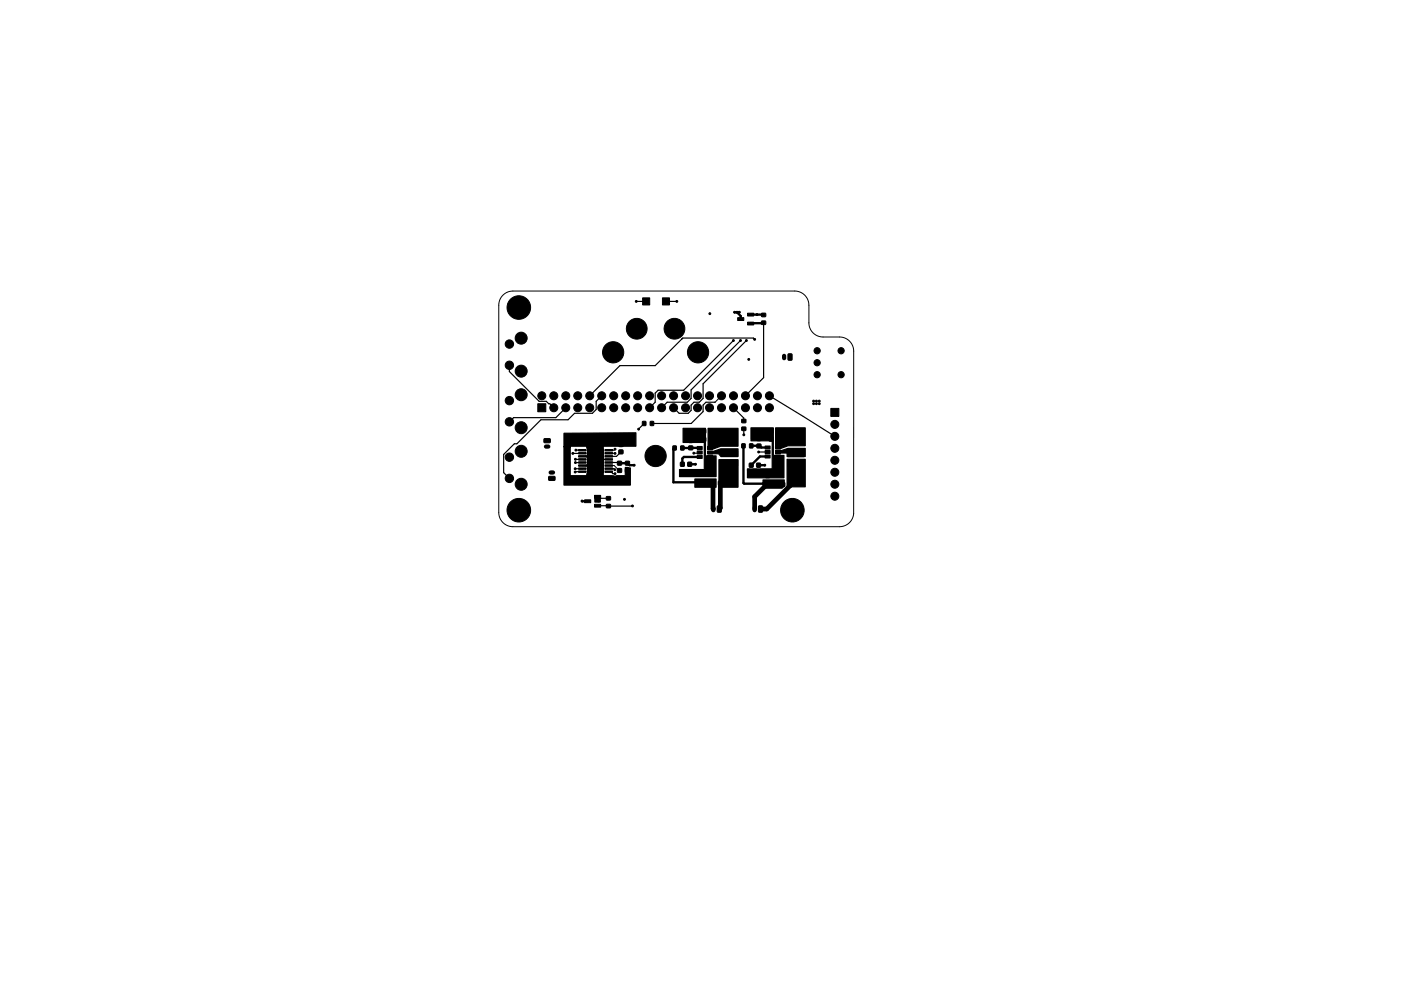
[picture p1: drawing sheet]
<svg xmlns="http://www.w3.org/2000/svg" width="297mm" height="210mm" viewBox="0 0 297 210" stroke-linecap="round" stroke-linejoin="round" font-family="sans-serif">
<path d="M106.6 62.6a3 3 0 0 1 2.2-.9h59.7a3 3 0 0 1 3 3v3.8a3 3 0 0 0 3 3h3.5a3 3 0 0 1 3 3v34.5a3 3 0 0 1-3 2.7h-69.2a3 3 0 0 1-3-3v-44a3 3 0 0 1 .8-2.1zM129.1 98.8h1.1l1.2 1M129.1 99.4h1l.2 .2M129.1 96.2h1.3M130.4 95.3l-.2 .2h-1.1M153 84l-1.4 1.4" fill="none" stroke="#000" stroke-width=".21"/>
<g fill="#000" stroke="#000" stroke-width=".21">
<path d="M136.2 63.2h1.6v1.5h-1.6zM140.5 63.2h1.4v1.5h-1.4zM156.4 67.4h1.3v.6h-1.3zM158.5 68.3h1.3v.6h-1.3zM158.5 66.4h1.3v.6h-1.3zM161.5 66.5h.8v.7h-.8zM161.5 68.1h.8v.7h-.8zM167.1 75.1l.6-.1 .2 .2-.1 1.2-.7-.1zM114 85.7h1.7v1.7h-1.7zM115.4 93.1h1.2l.1 .7-1.3 .1-.1-.2zM122.7 99.9h1.6v.3h-1.6zM122.7 99.3h1.6v.3h-1.6z"/>
<path d="M122.7 98.6h1.6v.3h-1.6zM122.7 98h1.6v.3h-1.6zM122.7 97.3h1.6v.3h-1.6zM122.7 96.7h1.6v.3h-1.6zM122.7 96h1.6v.3h-1.6zM122.7 95.4h1.6v.3h-1.6zM124.6 95.3h3.4v5h-3.4zM125 96.6h2.5v2.4h-2.5zM128.3 96h1.6v.3h-1.6zM128.3 96.7h1.6v.3h-1.6zM128.3 97.3h1.6v.3h-1.6zM128.3 98h1.6v.3h-1.6z"/>
<path d="M128.3 98.6h1.6v.3h-1.6zM128.3 99.3h1.6v.3h-1.6zM128.3 99.9h1.6v.3h-1.6zM128.3 95.4h1.6v.3h-1.6zM130.9 97.9h.9v.8h-.9zM130.9 99.4h.9v.8h-.9zM131.2 95.5h.9v.8h-.9zM131.2 93.9h.9v.8h-.9zM132.6 97.9h.8v.8h-.8zM132.6 99.4h.8v.8h-.8zM136.2 89.4h.7v.9h-.7zM137.9 89.4h.7v.9h-.7z"/>
<path d="M142.7 94.6h.7v.9h-.7zM144.3 94.6h.7v.9h-.7zM144.3 98.1h.8v.8h-.8zM145.8 98.1h.8v.8h-.8zM146 93.1h.9v.8h-.9zM146 94.6h.8l.1 .8h-.8zM147.8 95.7h1.1v.6h-1.1zM147.8 96.6h1.1v.7h-1.1zM147.8 94.7h1.1v.7h-1.1zM148.8 92.8l.8 .1v.8l-.8-.1zM148.8 91.1h.8v.8h-.8zM150.4 92.8h.8v.9h-.8z"/>
<path d="M150.4 91.1h.8v.8h-.8zM150 94.7h1.1v.7h-1.1zM150 95.7h1.1v.6h-1.1zM150 96.6h1.1v.7h-1.1zM153 95.5h3.4v1.3h-3.4zM153 97.6h3.4v1.3h-3.4zM157.3 94.2h.7v.8h-.7zM157.3 89h.8v.7h-.8zM157.3 90.6h.8v.7h-.8zM158.9 94.2h.7v.8h-.7zM158.9 98.3h.8v.8h-.8zM160.4 98.3h.8v.8h-.8z"/>
<path d="M160.5 92.7h.8v.7l-.8 .1zM160.5 94.2h.8v.8h-.8zM162.2 95.6h1.1v.6h-1.1zM162.2 96.5h1.1v.7h-1.1zM162.2 94.6h1.1v.7h-1.1zM163.1 91h.8v.8h-.8zM163.1 92.7h.8v.9h-.8zM164.6 91h.8v.8h-.8zM164.6 92.7h.8v.9h-.8zM164.4 94.6h1.1v.7h-1.1zM164.4 95.6h1.1v.6h-1.1zM164.4 96.5h1.1v.7h-1.1z"/>
<path d="M167 95.6h3.4v1.3h-3.4zM167 97.7h3.4v1.3h-3.4zM176.2 86.6h1.7v1.7h-1.7zM116.4 101.1h1.2l.1 .7-1.3 .1-.1-.2zM123.9 106h1.3v.6h-1.3zM126.1 107h1.3v.6h-1.3zM126.1 105.1h1.3v.6h-1.3zM128.6 107h.8v.7h-.8zM128.6 105.4h.8v.7h-.8zM147.8 102h.8v.7h-.8zM147.8 100.3h.8v.7h-.8zM150.8 102.1h.8v.8h-.8z"/>
<path d="M152.1 107.4l.6-.1 .2 .1-.1 1.3-.7-.1zM152.3 102.1h.8v.8h-.8zM160.9 107.4l.6-.1 .2 .1-.1 1.3-.8-.1zM162.3 102.3h.9v.7h-.9zM162.3 100.6h.9v.7h-.9zM165.6 102.4h.8v.8h-.8zM167.1 102.4h.8v.8h-.8z"/>
<circle cx="108" cy="77.5" r=".89"/>
<circle cx="108" cy="73" r=".89"/>
<circle cx="110" cy="65.2" r="2.5"/>
<circle cx="110.5" cy="78.7" r="1.27"/>
<circle cx="110.5" cy="71.7" r="1.27"/>
<circle cx="130" cy="74.7" r="2.25"/>
<circle cx="130" cy="74.7" r="1.55"/>
<circle cx="134.9" cy="63.9" r=".2"/>
<circle cx="135" cy="69.7" r="2.2"/>
<circle cx="135" cy="69.7" r="1.3"/>
<circle cx="143" cy="69.7" r="2.2"/>
<circle cx="143" cy="69.7" r="1.3"/>
<circle cx="143.5" cy="63.9" r=".2"/>
<circle cx="148" cy="74.7" r="2.25"/>
<circle cx="148" cy="74.7" r="1.55"/>
<circle cx="150.5" cy="66.5" r=".2"/>
<circle cx="155.5" cy="72.2" r=".2"/>
<circle cx="155.8" cy="66.2" r=".2"/>
<circle cx="156.2" cy="66.2" r=".2"/>
<circle cx="156.8" cy="66.2" r=".2"/>
<circle cx="157" cy="72.2" r=".2"/>
<circle cx="158.2" cy="72.2" r=".2"/>
<circle cx="158.8" cy="76.2" r=".2"/>
<circle cx="160" cy="72" r=".2"/>
<circle cx="160.5" cy="66.7" r=".2"/>
<circle cx="173.3" cy="74.4" r=".66"/>
<circle cx="173.3" cy="77" r=".66"/>
<circle cx="173.3" cy="79.5" r=".66"/>
<circle cx="178.3" cy="74.4" r=".66"/>
<circle cx="178.3" cy="79.5" r=".66"/>
<circle cx="108" cy="89.5" r=".89"/>
<circle cx="108" cy="97" r=".89"/>
<circle cx="108" cy="85" r=".89"/>
<circle cx="110.5" cy="83.7" r="1.27"/>
<circle cx="110.5" cy="90.7" r="1.27"/>
<circle cx="110.5" cy="95.7" r="1.27"/>
<circle cx="114.9" cy="84" r=".85"/>
<circle cx="117.4" cy="84" r=".85"/>
<circle cx="117.4" cy="86.5" r=".85"/>
<circle cx="120" cy="86.5" r=".85"/>
<circle cx="120" cy="84" r=".85"/>
<circle cx="121.4" cy="96.2" r=".2"/>
<circle cx="122" cy="99.4" r=".2"/>
<circle cx="122" cy="98.1" r=".2"/>
<circle cx="122" cy="97.4" r=".2"/>
<circle cx="122.1" cy="95.5" r=".2"/>
<circle cx="122.5" cy="84" r=".85"/>
<circle cx="122.5" cy="86.5" r=".85"/>
<circle cx="125" cy="86.5" r=".85"/>
<circle cx="125" cy="84" r=".85"/>
<circle cx="125.5" cy="99.3" r=".19"/>
<circle cx="125.5" cy="96.3" r=".19"/>
<circle cx="125.5" cy="97.8" r=".19"/>
<circle cx="127" cy="99.3" r=".19"/>
<circle cx="127" cy="96.3" r=".19"/>
<circle cx="127" cy="97.8" r=".19"/>
<circle cx="127.6" cy="84" r=".85"/>
<circle cx="127.6" cy="86.5" r=".85"/>
<circle cx="130.1" cy="84" r=".85"/>
<circle cx="130.1" cy="86.5" r=".85"/>
<circle cx="130.4" cy="99.6" r=".2"/>
<circle cx="130.4" cy="96.2" r=".2"/>
<circle cx="130.4" cy="95.3" r=".2"/>
<circle cx="132.7" cy="86.5" r=".85"/>
<circle cx="132.7" cy="84" r=".85"/>
<circle cx="134.4" cy="98.7" r=".2"/>
<circle cx="135.2" cy="84" r=".85"/>
<circle cx="135.2" cy="86.5" r=".85"/>
<circle cx="135.4" cy="91" r=".2"/>
<circle cx="137.7" cy="86.5" r=".85"/>
<circle cx="137.7" cy="84" r=".85"/>
<circle cx="139" cy="96.7" r="2.25"/>
<circle cx="139" cy="96.7" r="1.55"/>
<circle cx="140.3" cy="84" r=".85"/>
<circle cx="140.3" cy="86.5" r=".85"/>
<circle cx="142.8" cy="86.5" r=".85"/>
<circle cx="142.8" cy="84" r=".85"/>
<circle cx="145.4" cy="86.5" r=".85"/>
<circle cx="145.4" cy="84" r=".85"/>
<circle cx="147.1" cy="96.1" r=".2"/>
<circle cx="147.4" cy="98.5" r=".2"/>
<circle cx="147.9" cy="84" r=".85"/>
<circle cx="147.9" cy="86.5" r=".85"/>
<circle cx="149.9" cy="98.5" r=".2"/>
<circle cx="150" cy="99.2" r=".2"/>
<circle cx="150.4" cy="86.5" r=".85"/>
<circle cx="150.4" cy="84" r=".85"/>
<circle cx="150.7" cy="98.5" r=".2"/>
<circle cx="150.7" cy="99.2" r=".2"/>
<circle cx="151.4" cy="98.5" r=".2"/>
<circle cx="151.4" cy="99.2" r=".2"/>
<circle cx="152.2" cy="95.9" r=".2"/>
<circle cx="153" cy="84" r=".85"/>
<circle cx="153" cy="86.5" r=".85"/>
<circle cx="153.6" cy="93.1" r=".2"/>
<circle cx="154.2" cy="93.1" r=".2"/>
<circle cx="154.8" cy="93.1" r=".2"/>
<circle cx="155.5" cy="86.5" r=".85"/>
<circle cx="155.5" cy="84" r=".85"/>
<circle cx="157.7" cy="92.2" r=".2"/>
<circle cx="158.1" cy="84" r=".85"/>
<circle cx="158.1" cy="86.5" r=".85"/>
<circle cx="160.6" cy="84" r=".85"/>
<circle cx="160.6" cy="86.5" r=".85"/>
<circle cx="160.8" cy="95.9" r=".2"/>
<circle cx="162.1" cy="98.7" r=".2"/>
<circle cx="163.1" cy="86.5" r=".85"/>
<circle cx="163.1" cy="84" r=".85"/>
<circle cx="164.1" cy="98.8" r=".2"/>
<circle cx="164.1" cy="98.1" r=".2"/>
<circle cx="164.9" cy="98.8" r=".2"/>
<circle cx="164.9" cy="98.1" r=".2"/>
<circle cx="165.8" cy="98.8" r=".2"/>
<circle cx="165.8" cy="98.1" r=".2"/>
<circle cx="166.5" cy="95.8" r=".2"/>
<circle cx="167.7" cy="93.1" r=".2"/>
<circle cx="168.2" cy="93.1" r=".2"/>
<circle cx="168.8" cy="93.1" r=".2"/>
<circle cx="172.5" cy="85.6" r=".2"/>
<circle cx="172.5" cy="85.1" r=".2"/>
<circle cx="173.1" cy="85.6" r=".2"/>
<circle cx="173.1" cy="85.1" r=".2"/>
<circle cx="173.7" cy="85.6" r=".2"/>
<circle cx="173.7" cy="85.1" r=".2"/>
<circle cx="177" cy="97.7" r=".85"/>
<circle cx="177" cy="95.1" r=".85"/>
<circle cx="177" cy="92.6" r=".85"/>
<circle cx="177" cy="90" r=".85"/>
<circle cx="108" cy="101.5" r=".89"/>
<circle cx="110" cy="108.2" r="2.5"/>
<circle cx="110.5" cy="102.7" r="1.27"/>
<circle cx="122" cy="100.1" r=".2"/>
<circle cx="123.4" cy="106.3" r=".2"/>
<circle cx="126.9" cy="106.3" r=".2"/>
<circle cx="130.4" cy="100.5" r=".2"/>
<circle cx="132.4" cy="105.9" r=".2"/>
<circle cx="134.1" cy="107.3" r=".2"/>
<circle cx="168" cy="108.2" r="2.5"/>
<circle cx="177" cy="100.2" r=".85"/>
<circle cx="177" cy="102.7" r=".85"/>
<circle cx="177" cy="105.3" r=".85"/>
</g>
<path d="M166.3 75.5v.5M115.8 94.7h.4M116.8 100.2h.4M151.2 107.7v.5M160 107.7v.5" fill="none" stroke="#000" stroke-width=".9"/>
<g fill="none" stroke="#000" stroke-width=".25">
<path d="M108 77.5v1.3l6.3 6.3h1.5l1.6 1.4M134.9 63.9h2.1M137 63.3h.1M141.2 63.9h2.3M155.5 72.2l-10.5 10.6h-5.5l-.6 .6v1.9l-1.2 1.2M157 72.2l-10.5 10.5v1.8l-.8 .8h-4.3l-1.1 1.2M158.2 72.2l-9.1 9.2v3.1l-.8 .8h-1.2l-.6 .6v1.2l-.6 .6h-1.9l-1.2-1.2M160 72l-.3-.3h-14.9l-5.9 5.9h-7.5l-6.4 6.4M161.9 68.6v11.5l-3.8 3.9M120 86.5l-2.1 2.1h-9l-.9 .9M122 97.4l1.5 .1M122.1 95.5h1.4"/>
<path d="M123.5 96.8h1.8l1 1M123.5 96.2h-2M123.5 98.1h-1.5M123.5 99.4h-1.6M127.6 84l-1.2 1.1v1.8l-.8 .8h-3.8l-1.4 1.4h-5.7l-5.1 5.1h-.6l-2.2 2.2v3.9l1.2 1.2M129.1 97.5h-2.5l-1.3 1.3h-1.8M129.1 98.1h2.1l.2 .2M131 98.3h.1M131.6 95.9l-.9 .9h-1.6M136.6 89.8l-1.2 1.2M148.3 96l-.1 .1h-1.1M151.6 85.4l-1.9-.1-.6 .6v1.4l-2.5 2.5h-8.4"/>
<path d="M155.5 86.5l2.2 2.2v.6M157.7 91v1.2M160.9 95.9h1.8M163.1 84l13.9 8.6M123.5 100.1h-1.6M126.7 105.4l.3 .3h2M126.7 107.3h7.4M129.1 100.1h.4l.4 .4h.5"/>
</g>
<g fill="none" stroke="#000" stroke-width=".5">
<path d="M155.7 66.2h1.1M156.2 66.2l.8 .8v.7M159.2 66.7h2.5l.2 .2M161.9 68.6h-2.7M131.4 98.3h1.6l.5 .4h1M143 95l-.2 .3v7h5.4M144.7 95h3.6M146.2 98.5h1.3M146.4 95h.1M148.3 96.9h-3.3l-.3 .4v1.2M157.6 94.6v7.9l.2 .1h4.9M159.3 94.6h1.7l.4 .3h1.3"/>
<path d="M160.8 98.7h1.4M162.7 96.8h-1.6l-1.8 1.9M123.4 106.3h1.2M126.7 105.4l.2 .2M161.7 102.6h.1"/>
</g>
<path d="M151.2 102.5v5.5M152.7 102.5v5.3l-.2 .2M162.7 102.6l-2.7 2.8v2.6M167.5 102.8v.2l-4.9 5h-1.3" fill="none" stroke="#000" stroke-width="1"/>
<path d="M119.6 91.9l15.2-.1v2.9l-6.9 .1v6.1l2.4 .1 2.2-.1 .1-1.7 1 .1v3.6h-14v-8.1h1.3v6.1h3.4l.3-.7v-1l-.2-.2v-.4l.2-.3v-1l-.2-.3v-.4l.2-.2v-1l-.2-.7-4.8 .1zM144.8 90.9h4.8v5.7l2.2 .1v4.4h-7.7v-1.5h5.1l.1-.1v-5.6h-4.5zM150.1 95.8h1l1.7-.6h3.7v1.7h-3.6l-.6-.6h-2.2zM150.1 90.9h6.4v3.8h-3.7l-1.6 .6h-1.1zM159.2 90.8h4.8v5.7l2.2 .1v4.8h-7.7v-1.9h5.1l.1-.2v-5.7l-4.5-.1zM164.5 95.7h.8l1.8-.6h3.6v1.8h-3.8l-.1-.8h-2.3zM164.4 90.8h6.3v3.8h-3.6l-1.6 .6h-1.1zM126.1 105.2h1.2v1.3h-1.2zM147.3 101.6h4.5v1.8h-4.5zM152.4 97.5h4.1v5.9h-4.1zM161.8 101.8h4.5v1.3l-.5 .5h-4zM166.9 97.4h3.8v5.9h-3.8z" fill="#000" stroke="#000" stroke-width=".25"/>
</svg>
